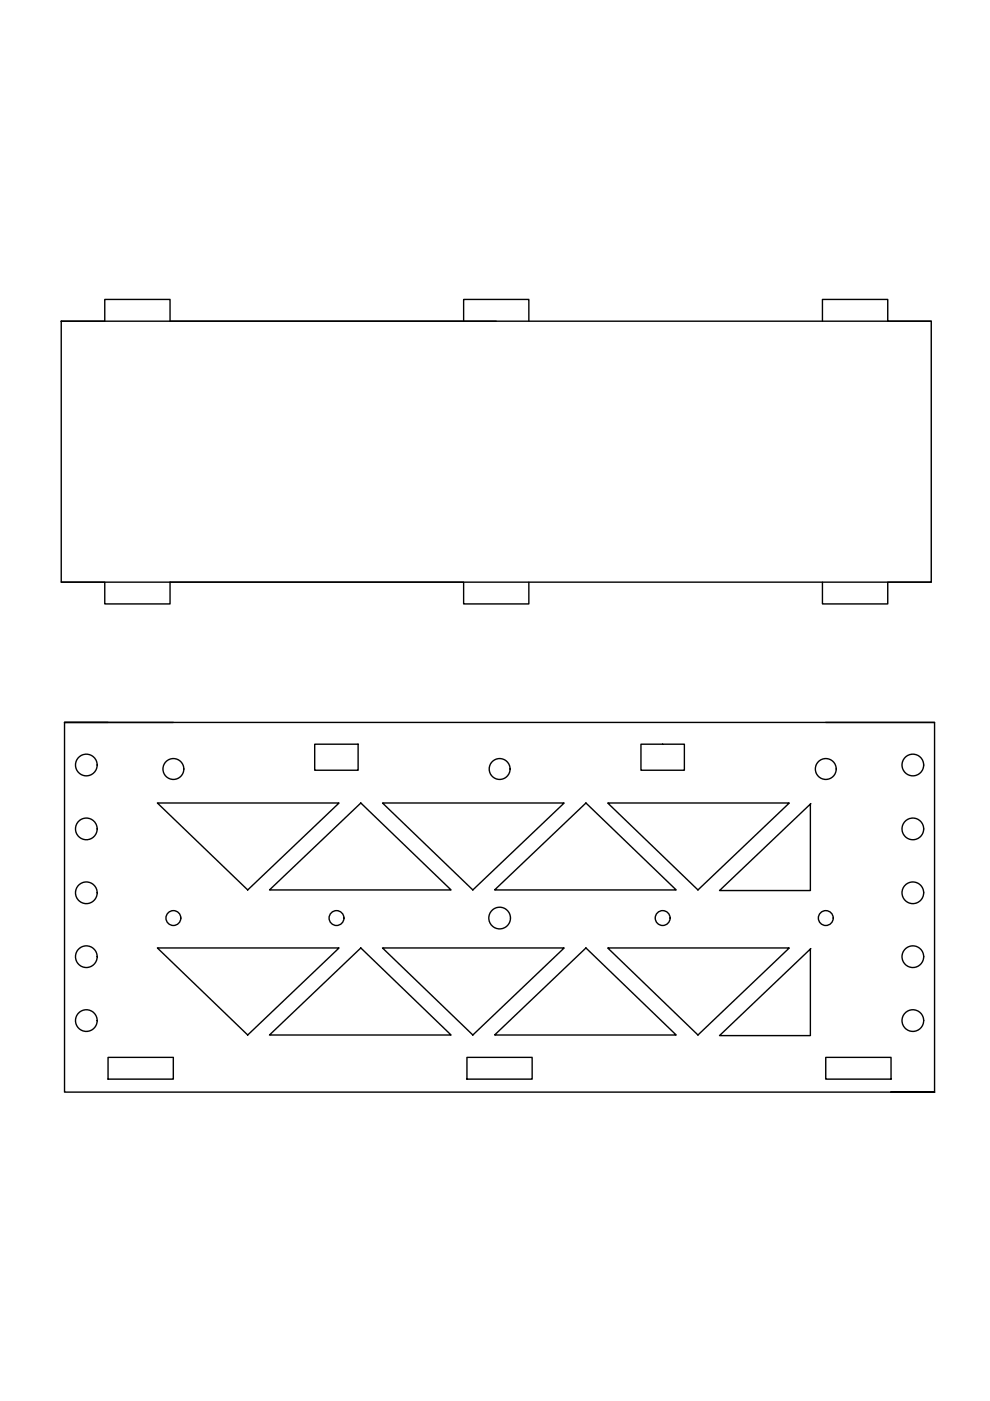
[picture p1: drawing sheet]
<svg xmlns="http://www.w3.org/2000/svg" width="210mm" height="297mm" viewBox="0 0 210 297" stroke-linecap="round" stroke-linejoin="round" font-family="sans-serif">
<!-- layer: 0 -->
<g fill="none" stroke="#000" stroke-width=".3">
<path d="M13 68.1h184.4v55.3h-184.4zM13 68.1h9.2v-4.6h13.9v4.6h69.1M98.3 68.1v-4.6h13.8v4.6M174.4 68.1v-4.6h13.8v4.6h9.2M13 123.4h9.2v4.6h13.9v-4.6h62.2v4.6h13.8v-4.6M174.4 123.4v4.6h13.8v-4.6h9.2M13.7 153.2h184.4v78.3h-184.4zM13.7 153.2h23.1M66.7 157.8h9.2v5.5h-9.2zM135.9 157.8h9.2v5.5h-9.2zM175.1 153.2h23M33.4 170.3h38.5l-19.4 18.4z"/>
<path d="M81.1 170.3h38.5l-19.3 18.4zM128.8 170.3h38.6l-19.4 18.4zM171.9 170.4l-19.3 18.4h19.2v-18.3M57.1 188.7l19.4-18.4 19.1 18.4zM104.9 188.7l19.3-18.4 19.2 18.4zM33.4 201h38.5l-19.4 18.4zM57.1 219.4l19.4-18.4 19.1 18.4zM81.1 201h38.5l-19.3 18.4zM104.9 219.4l19.3-18.4 19.2 18.4zM128.8 201h38.6l-19.4 18.4zM171.9 201.1l-19.3 18.5h19.2v-18.4M22.9 224.2h13.9v4.6h-13.9z"/>
<path d="M99 224.2h13.8v4.6h-13.8zM175.1 224.2h13.8v4.6h-13.8zM188.9 231.5h9.2"/>
<circle cx="18.3" cy="162.2" r="2.3"/>
<circle cx="18.3" cy="175.7" r="2.3"/>
<circle cx="36.8" cy="163" r="2.21"/>
<circle cx="105.9" cy="163" r="2.21"/>
<circle cx="175.1" cy="163" r="2.21"/>
<circle cx="193.5" cy="175.7" r="2.3"/>
<circle cx="193.5" cy="162.2" r="2.3"/>
<circle cx="18.3" cy="189.3" r="2.3"/>
<circle cx="36.8" cy="194.6" r="1.58"/>
<circle cx="71.3" cy="194.6" r="1.58"/>
<circle cx="105.9" cy="194.6" r="2.3"/>
<circle cx="140.5" cy="194.6" r="1.58"/>
<circle cx="175.1" cy="194.6" r="1.58"/>
<circle cx="193.5" cy="189.3" r="2.3"/>
<circle cx="18.3" cy="216.4" r="2.3"/>
<circle cx="18.3" cy="202.8" r="2.3"/>
<circle cx="193.5" cy="202.8" r="2.3"/>
<circle cx="193.5" cy="216.4" r="2.3"/>
</g>
</svg>
